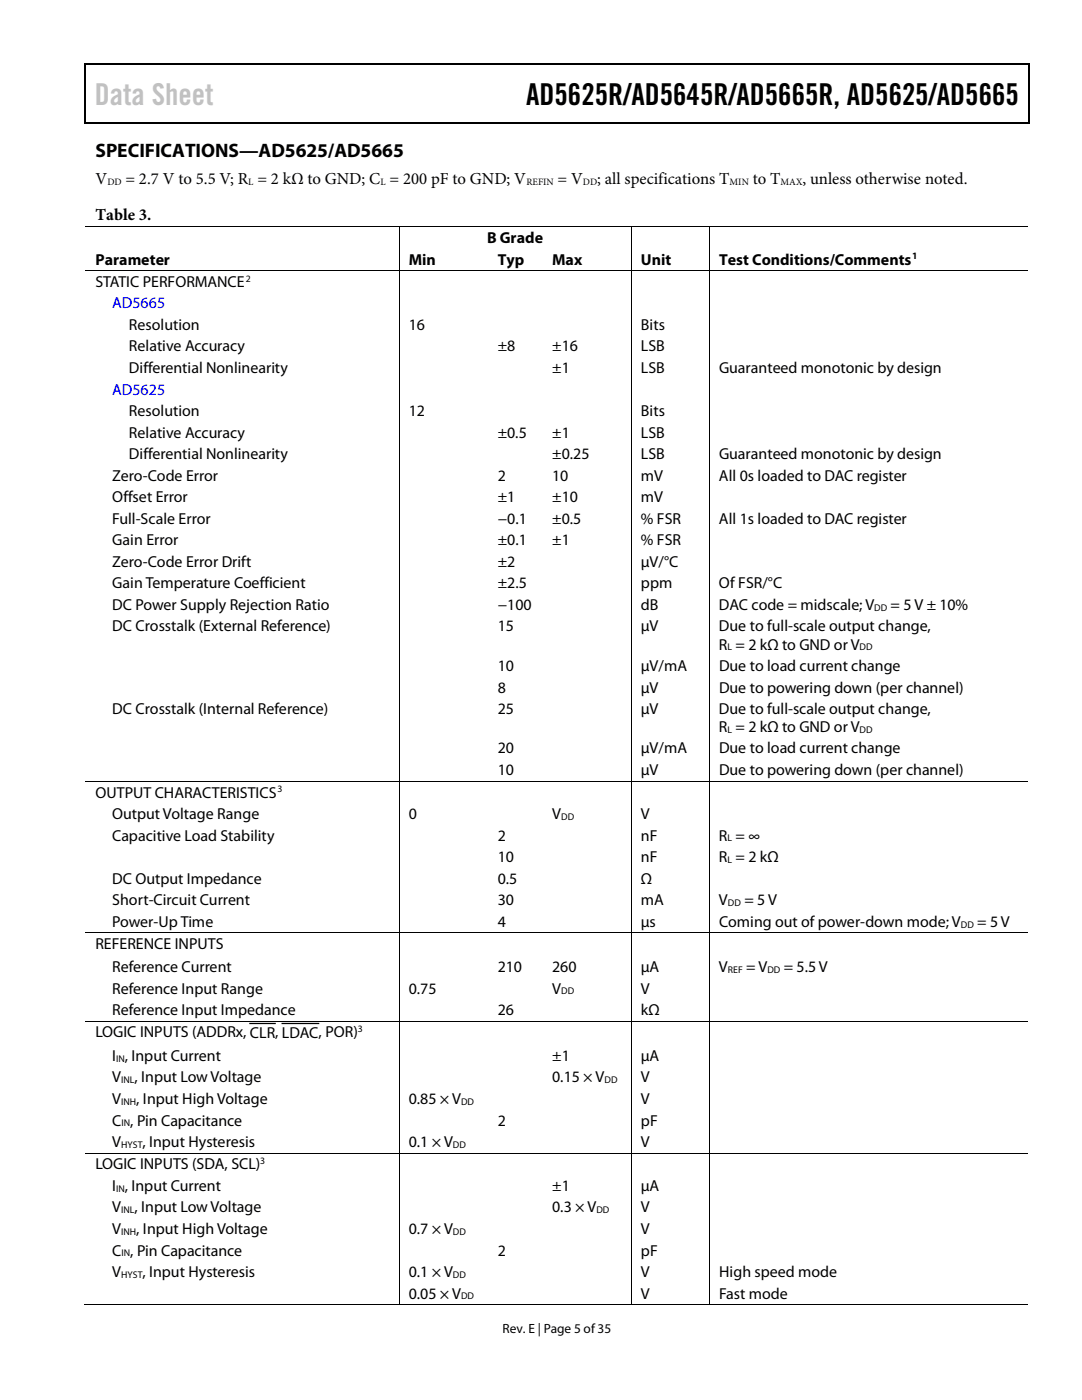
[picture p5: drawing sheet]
<svg xmlns="http://www.w3.org/2000/svg" width="216mm" height="279mm" viewBox="0 0 216 279" stroke-linecap="round" stroke-linejoin="round" font-family="sans-serif">
<defs><g id="words">
<text font-size="6" fill="#c1c1c1" x="18.9" y="20.9">Data Sheet</text>
<text font-size="6" x="105" y="20.9">AD5625R/AD5645R/AD5665R, AD5625/AD5665</text>
<text font-size="3.9" x="19" y="31.3">SPECIFICATIONS—AD5625/AD5665</text>
<g font-size="3.3">
<text x="19" y="36.8">V</text>
<text x="25.1" y="36.8">= 2.7 V to 5.5 V; R = 2 kΩ to GND; C = 200 pF to GND; V</text>
<text x="111.3" y="36.8">= V</text>
<text x="119.2" y="36.8">; all specifications T</text>
<text x="150.2" y="36.8">to T</text>
<text x="160.1" y="36.8">, unless otherwise noted.</text>
<text x="19.1" y="43.9">Table 3.</text>
</g>
<g font-size="3.2">
<text x="19" y="52.8">Parameter</text>
<text x="81.6" y="52.8">Min</text>
<text x="97.2" y="48.4">B Grade</text>
<text x="99.3" y="52.8">Typ</text>
<text x="110.2" y="52.8">Max</text>
<text x="127.9" y="52.8">Unit</text>
<text x="143.5" y="52.8">Test Conditions/Comments</text>
<text x="19" y="57.3">STATIC PERFORMANCE</text>
<text x="25.7" y="65.9">Resolution</text>
<text x="81.6" y="65.9">16</text>
<text x="127.9" y="65.9">Bits</text>
<text x="25.7" y="70.1">Relative Accuracy</text>
<text x="99.3" y="70.1">±8</text>
<text x="110.2" y="70.1">±16</text>
<text x="127.9" y="70.1">LSB</text>
<text x="25.7" y="74.5">Differential Nonlinearity</text>
<text x="110.2" y="74.5">±1</text>
<text x="127.9" y="74.5">LSB</text>
<text x="143.5" y="74.5">Guaranteed monotonic by design</text>
<text x="25.7" y="83.1">Resolution</text>
<text x="81.6" y="83.1">12</text>
<text x="127.9" y="83.1">Bits</text>
<text x="25.7" y="87.3">Relative Accuracy</text>
<text x="99.3" y="87.3">±0.5</text>
<text x="110.2" y="87.3">±1</text>
<text x="127.9" y="87.3">LSB</text>
<text x="22.4" y="95.9">Zero-Code Error</text>
<text x="25.7" y="91.7">Differential Nonlinearity</text>
<text x="99.3" y="95.9">2</text>
<text x="110.2" y="95.9">10</text>
<text x="110.2" y="91.7">±0.25</text>
<text x="127.9" y="95.9">mV</text>
<text x="127.9" y="91.7">LSB</text>
<text x="143.5" y="95.9">All 0s loaded to DAC register</text>
<text x="143.5" y="91.7">Guaranteed monotonic by design</text>
<text x="22.4" y="100.2">Offset Error</text>
<text x="99.3" y="100.2">±1</text>
<text x="110.2" y="100.2">±10</text>
<text x="127.9" y="100.2">mV</text>
<text x="22.4" y="104.5">Full-Scale Error</text>
<text x="99.3" y="104.5">−0.1</text>
<text x="110.2" y="104.5">±0.5</text>
<text x="127.9" y="104.5">% FSR</text>
<text x="143.5" y="104.5">All 1s loaded to DAC register</text>
<text x="22.4" y="108.8">Gain Error</text>
<text x="22.4" y="113.1">Zero-Code Error Drift</text>
<text x="99.3" y="108.8">±0.1</text>
<text x="99.3" y="113.1">±2</text>
<text x="110.2" y="108.8">±1</text>
<text x="127.9" y="113.1">µV/°C</text>
<text x="127.9" y="108.8">% FSR</text>
<text x="22.4" y="117.4">Gain Temperature Coefficient</text>
<text x="99.3" y="117.4">±2.5</text>
<text x="127.9" y="117.4">ppm</text>
<text x="143.5" y="117.4">Of FSR/°C</text>
<text x="22.4" y="121.7">DC Power Supply Rejection Ratio</text>
<text x="99.3" y="121.7">−100</text>
<text x="127.9" y="121.7">dB</text>
<text x="143.5" y="121.7">DAC code = midscale; V</text>
<text x="177.7" y="121.7">= 5 V ± 10%</text>
<text x="22.4" y="126">DC Crosstalk (External Reference)</text>
<text x="99.3" y="126">15</text>
<text x="127.9" y="126">µV</text>
<text x="143.5" y="126">Due to full-scale output change,</text>
<text x="143.5" y="129.6">R = 2 kΩ to GND or V</text>
<text x="99.3" y="133.9">10</text>
<text x="127.9" y="133.9">µV/mA</text>
<text x="143.5" y="133.9">Due to load current change</text>
<text x="22.4" y="142.5">DC Crosstalk (Internal Reference)</text>
<text x="99.3" y="142.5">25</text>
<text x="99.3" y="138.2">8</text>
<text x="127.9" y="142.5">µV</text>
<text x="127.9" y="138.2">µV</text>
<text x="143.5" y="142.5">Due to full-scale output change,</text>
<text x="143.5" y="138.2">Due to powering down (per channel)</text>
<text x="143.5" y="146.1">R = 2 kΩ to GND or V</text>
<text x="99.3" y="150.4">20</text>
<text x="99.3" y="154.7">10</text>
<text x="127.9" y="150.4">µV/mA</text>
<text x="127.9" y="154.7">µV</text>
<text x="143.5" y="154.7">Due to powering down (per channel)</text>
<text x="143.5" y="150.4">Due to load current change</text>
<text x="19" y="159.2">OUTPUT CHARACTERISTICS</text>
<text x="22.4" y="163.4">Output Voltage Range</text>
<text x="22.4" y="167.8">Capacitive Load Stability</text>
<text x="81.6" y="163.4">0</text>
<text x="99.3" y="167.8">2</text>
<text x="110.2" y="163.4">V</text>
<text x="127.9" y="167.8">nF</text>
<text x="127.9" y="163.4">V</text>
<text x="143.5" y="167.8">R = ∞</text>
<text x="99.3" y="172">10</text>
<text x="127.9" y="172">nF</text>
<text x="143.5" y="172">R = 2 kΩ</text>
<text x="22.4" y="176.4">DC Output Impedance</text>
<text x="99.3" y="176.4">0.5</text>
<text x="127.9" y="176.4">Ω</text>
<text x="22.4" y="180.6">Short-Circuit Current</text>
<text x="22.4" y="185">Power-Up Time</text>
<text x="99.3" y="180.6">30</text>
<text x="99.3" y="185">4</text>
<text x="127.9" y="180.6">mA</text>
<text x="127.9" y="185">µs</text>
<text x="143.5" y="180.6">V</text>
<text x="143.5" y="185">Coming out of power-down mode; V</text>
<text x="148.5" y="180.6">= 5 V</text>
<text x="195" y="185">= 5 V</text>
<text x="19" y="189.4">REFERENCE INPUTS</text>
<text x="22.4" y="194">Reference Current</text>
<text x="99.3" y="194">210</text>
<text x="110.2" y="194">260</text>
<text x="127.9" y="194">µA</text>
<text x="143.5" y="194">V</text>
<text x="148.9" y="194">= V</text>
<text x="156.4" y="194">= 5.5 V</text>
<text x="22.4" y="198.3">Reference Input Range</text>
<text x="22.4" y="202.6">Reference Input Impedance</text>
<text x="81.6" y="198.3">0.75</text>
<text x="99.3" y="202.6">26</text>
<text x="110.2" y="198.3">V</text>
<text x="127.9" y="198.3">V</text>
<text x="127.9" y="202.6">kΩ</text>
<text x="19" y="207.1">LOGIC INPUTS (ADDRx, CLR, LDAC, POR)</text>
<text x="22.4" y="211.7">I , Input Current</text>
<text x="110.2" y="211.7">±1</text>
<text x="127.9" y="211.7">µA</text>
<text x="22.4" y="216">V</text>
<text x="22.4" y="220.3">V</text>
<text x="26.8" y="216">, Input Low Voltage</text>
<text x="27.2" y="220.3">, Input High Voltage</text>
<text x="81.6" y="220.3">0.85 × V</text>
<text x="110.2" y="216">0.15 × V</text>
<text x="127.9" y="220.3">V</text>
<text x="127.9" y="216">V</text>
<text x="22.4" y="224.6">C , Pin Capacitance</text>
<text x="99.3" y="224.6">2</text>
<text x="127.9" y="224.6">pF</text>
<text x="19" y="233.4">LOGIC INPUTS (SDA, SCL)</text>
<text x="22.4" y="228.9">V</text>
<text x="28.4" y="228.9">, Input Hysteresis</text>
<text x="81.6" y="228.9">0.1 × V</text>
<text x="127.9" y="228.9">V</text>
<text x="22.4" y="237.7">I , Input Current</text>
<text x="110.2" y="237.7">±1</text>
<text x="127.9" y="237.7">µA</text>
<text x="22.4" y="242">V</text>
<text x="26.8" y="242">, Input Low Voltage</text>
<text x="110.2" y="242">0.3 × V</text>
<text x="127.9" y="242">V</text>
<text x="22.4" y="246.3">V</text>
<text x="22.4" y="250.6">C , Pin Capacitance</text>
<text x="27.2" y="246.3">, Input High Voltage</text>
<text x="81.6" y="246.3">0.7 × V</text>
<text x="99.3" y="250.6">2</text>
<text x="127.9" y="246.3">V</text>
<text x="127.9" y="250.6">pF</text>
<text x="22.4" y="254.8">V</text>
<text x="28.4" y="254.8">, Input Hysteresis</text>
<text x="81.6" y="254.8">0.1 × V</text>
<text x="127.9" y="254.8">V</text>
<text x="143.5" y="254.8">High speed mode</text>
<text x="81.6" y="259.2">0.05 × V</text>
<text x="127.9" y="259.2">V</text>
<text x="143.5" y="259.2">Fast mode</text>
</g>
<g font-size="3.2" fill="#00f">
<text x="22.4" y="61.6">AD5665</text>
<text x="22.4" y="78.7">AD5625</text>
</g>
<text font-size="2.7" x="100.3" y="266">Rev. E | Page 5 of35</text>
<g font-size="1.9">
<text x="21.4" y="37">DD</text>
<text x="49.5" y="37">L</text>
<text x="75.9" y="37">L</text>
<text x="105" y="37">REFIN</text>
<text x="116.3" y="37">DD</text>
<text x="145.5" y="37">MIN</text>
<text x="155.7" y="37">MAX</text>
<text x="182" y="51.7">1</text>
<text x="49.1" y="56.2">2</text>
<text x="174.5" y="121.9">DD</text>
<text x="145.2" y="129.8">L</text>
<text x="171.5" y="129.8">DD</text>
<text x="145.2" y="146.3">L</text>
<text x="171.5" y="146.3">DD</text>
<text x="55.4" y="158.1">3</text>
<text x="112" y="163.6">DD</text>
<text x="145.2" y="167.9">L</text>
<text x="145.2" y="172.2">L</text>
<text x="145.2" y="180.8">DD</text>
<text x="191.7" y="185.1">DD</text>
<text x="145.2" y="194.2">REF</text>
<text x="153.1" y="194.2">DD</text>
<text x="112" y="198.5">DD</text>
<text x="71.4" y="206">3</text>
<text x="23.2" y="211.9">IN</text>
<text x="24.2" y="216.2">INL</text>
<text x="24.2" y="220.5">INH</text>
<text x="92" y="220.5">DD</text>
<text x="120.6" y="216.2">DD</text>
<text x="24.3" y="224.8">IN</text>
<text x="24.2" y="229.1">HYST</text>
<text x="51.9" y="232.3">3</text>
<text x="90.4" y="229.1">DD</text>
<text x="23.2" y="237.8">IN</text>
<text x="24.2" y="242.1">INL</text>
<text x="119" y="242.1">DD</text>
<text x="24.2" y="246.4">INH</text>
<text x="24.3" y="250.7">IN</text>
<text x="90.4" y="246.4">DD</text>
<text x="24.2" y="255">HYST</text>
<text x="90.4" y="255">DD</text>
<text x="92" y="259.3">DD</text>
</g>
</g></defs>
<g fill="#000">
<path d="M16.9 12.7h.2v1h-.2zM16.9 12.7h.2v.3h-.2zM82.5 12.7h.3v.3h-.3zM205.1 12.7h.3v1h-.3zM205.1 12.7h.3v.3h-.3zM16.9 24.4h.2v.2h-.2zM82.3 24.4h.2v.2h-.2zM205.1 24.4h.3v.2h-.3zM79.6 45.1h.2v.2h-.2zM79.6 54h.2v.1h-.2zM97.4 54h.2v.1h-.2zM108.3 54h.2v.1h-.2z"/>
<path d="M125.9 45.1h.2v.2h-.2zM125.9 54h.2v.1h-.2zM141.5 45.1h.1v.2h-.1zM141.5 54h.1v.1h-.1zM79.6 155.8h.2v.2h-.2zM97.4 155.8h.2v.2h-.2zM108.3 155.8h.2v.2h-.2zM125.9 155.8h.2v.2h-.2zM141.5 155.8h.1v.2h-.1zM79.6 186.1h.2v.2h-.2zM97.4 186.1h.2v.2h-.2zM108.3 186.1h.2v.2h-.2z"/>
<path d="M125.9 186.1h.2v.2h-.2zM141.5 186.1h.1v.2h-.1zM79.6 203.7h.2v.2h-.2zM97.4 203.7h.2v.2h-.2zM108.3 203.7h.2v.2h-.2zM125.9 203.7h.2v.2h-.2zM141.5 203.7h.1v.2h-.1zM79.6 230.1h.2v.2h-.2zM97.4 230.1h.2v.2h-.2zM108.3 230.1h.2v.2h-.2zM125.9 230.1h.2v.2h-.2zM141.5 230.1h.1v.2h-.1z"/>
<path d="M79.6 260.3h.2v.2h-.2zM97.2 260.3h.1v.2h-.1zM108 260.3h.2v.2h-.2zM125.9 260.3h.2v.2h-.2zM141.5 260.3h.1v.2h-.1z"/>
</g>
<path d="M17 13.7v10.7M17.1 12.8h65.4M82.8 12.8h122.3M205.2 13.7v10.7M17.1 24.5h188M49.9 204.3h5M56.3 204.3h7.3" fill="none" stroke="#000" stroke-width=".25"/>
<g fill="none" stroke="#000" stroke-width=".2">
<path d="M17.1 45.2h62.5M17.1 54.1h62.5M79.7 45.3v8.7M79.7 54.1v101.7M79.8 45.2h46.1M79.8 54.1h17.6M97.6 54.1h10.7M108.5 54.1h17.4M126 45.3v8.7M126 54.1v101.7M126.1 45.2h15.4M126.1 54.1h15.4"/>
<path d="M141.6 45.3v8.7M141.6 54.1v101.7M141.6 45.2h63.5M141.6 54.1h63.5M17.1 155.9h62.5M79.7 156v30.1M79.8 155.9h17.6M97.6 155.9h10.7M108.5 155.9h17.4M126 156v30.1M126.1 155.9h15.4M141.6 156v30.1"/>
<path d="M141.6 155.9h63.5M17.1 186.2h62.5M79.7 186.3v17.5M79.8 186.2h17.6M97.6 186.2h10.7M108.5 186.2h17.4M126 186.3v17.5M126.1 186.2h15.4M141.6 186.3v17.5M141.6 186.2h63.5M17.1 203.8h62.5M79.7 203.9v26.2"/>
<path d="M79.8 203.8h17.6M97.6 203.8h10.7M108.5 203.8h17.4M126 203.9v26.2M126.1 203.8h15.4M141.6 203.9v26.2M141.6 203.8h63.5M17.1 230.2h62.5M79.7 230.3v30M79.8 230.2h17.6M97.6 230.2h10.7M108.5 230.2h17.4"/>
<path d="M126 230.3v30M126.1 230.2h15.4M141.6 230.3v30M141.6 230.2h63.5M16.9 260.4h62.7M79.8 260.4h46.1M126.1 260.4h15.4M141.6 260.4h63.5"/>
</g>
<use href="#words"/>
</svg>
